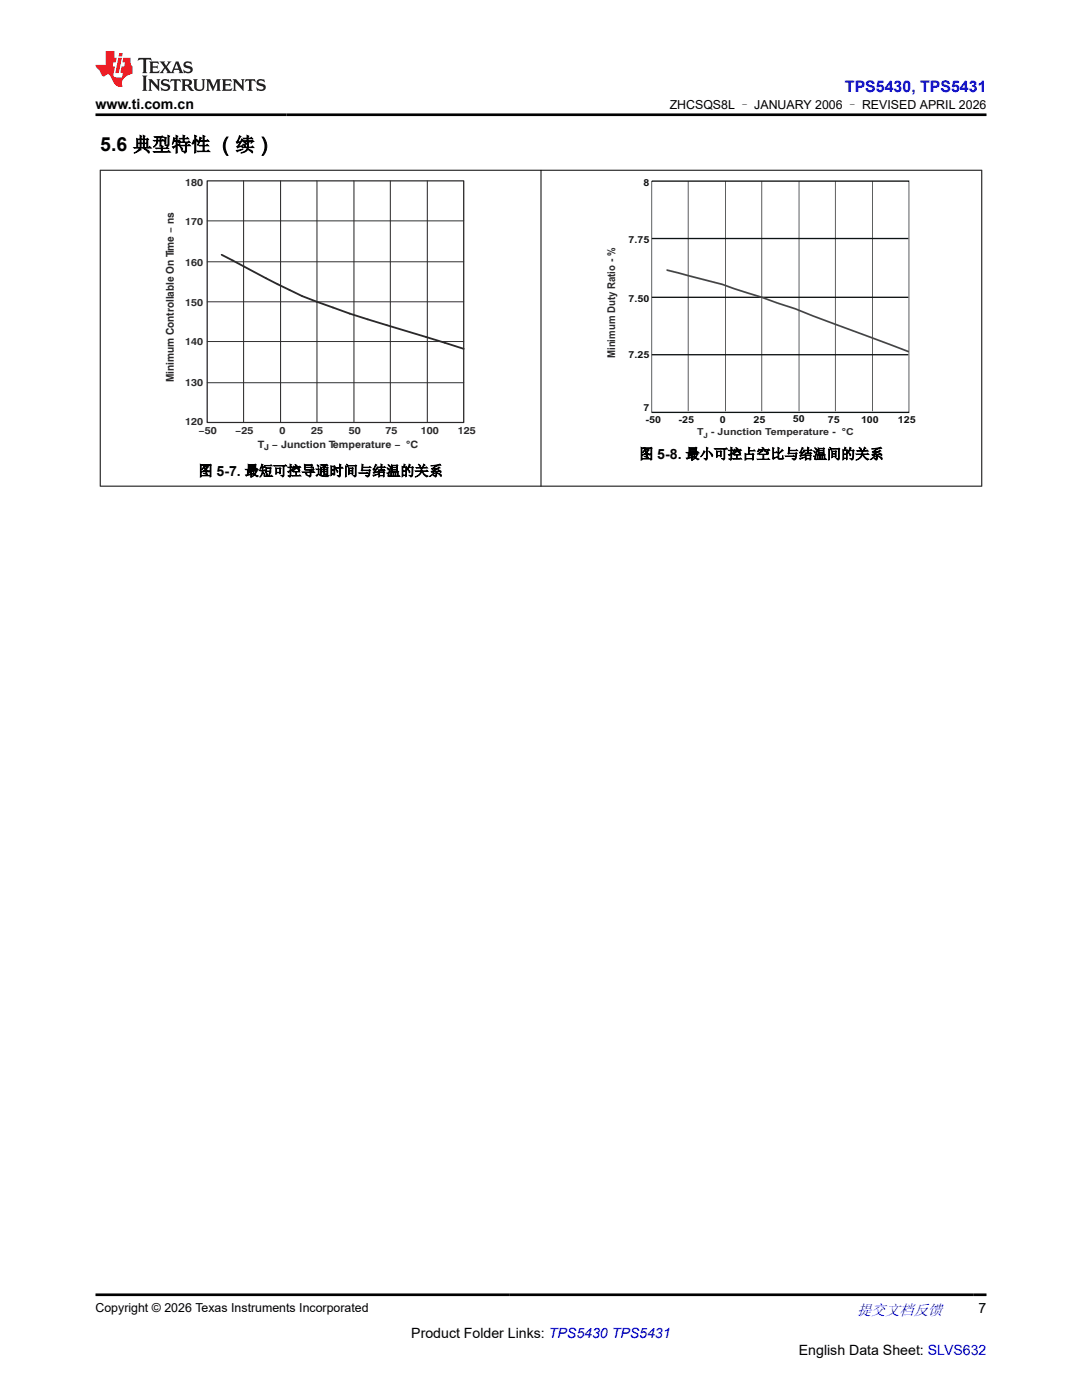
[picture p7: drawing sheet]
<svg xmlns="http://www.w3.org/2000/svg" width="216mm" height="279mm" viewBox="0 0 216 279" stroke-linecap="round" stroke-linejoin="round" font-family="sans-serif">
<defs><g id="words">
<text font-size="3.9" x="20" y="30.2">5.6 典型特性 （续）</text>
<text font-size="3.2" fill="#00f" x="168.6" y="18.3">TPS5430, TPS5431</text>
<text font-size="3" fill="#00f" x="171" y="262.4">提交文档反馈</text>
<g font-size="2.8">
<text x="19" y="21.7">www.ti.com.cn</text>
<text x="39.6" y="94.9">图 5-7. 最短可控导通时间与结温的关系</text>
<text x="127.5" y="91.6">图 5-8. 最小可控占空比与结温间的关系</text>
<text x="195.3" y="262.1">7</text>
<text x="82.1" y="266.9">Product Folder Links: TPS5430 TPS5431</text>
<text x="159.4" y="270.3">English Data Sheet: SLVS632</text>
</g>
<g font-size="2.5">
<text x="133.6" y="21.8">ZHCSQS8L – JANUARY 2006 – REVISED APRIL 2026</text>
<text x="19" y="261.8">Copyright © 2026 Texas Instruments Incorporated</text>
</g>
<g font-size="2.1" fill="#2b292a">
<text x="122.7" y="71.5" transform="rotate(-90 122.7 71.5)">Minimum Duty Ratio - %</text>
<text x="34.7" y="76.3" transform="rotate(-90 34.7 76.3)">Minimum Controllable On Time − ns</text>
</g>
<g font-size="2" fill="#2b292a">
<text x="37" y="37.1">180</text>
<text x="37" y="45">170</text>
<text x="37" y="53.2">160</text>
<text x="37" y="61">150</text>
<text x="37" y="68.9">140</text>
<text x="37" y="77.1">130</text>
<text x="37" y="84.9">120</text>
<text x="39.6" y="86.6">−50</text>
<text x="46.9" y="86.6">−25</text>
<text x="51.4" y="89.4">T</text>
<text x="54.3" y="89.4">− Junction Temperature − °C</text>
<text x="55.8" y="86.6">0</text>
<text x="62.1" y="86.6">25</text>
<text x="69.6" y="86.6">50</text>
<text x="76.9" y="86.6">75</text>
<text x="84" y="86.6">100</text>
<text x="91.4" y="86.6">125</text>
</g>
<g font-size="1.9" fill="#0d1413">
<text x="128.4" y="37.1">8</text>
<text x="125.4" y="48.6">7.75</text>
<text x="125.4" y="60.3">7.50</text>
<text x="125.4" y="71.4">7.25</text>
<text x="128.4" y="82.1">7</text>
<text x="128.8" y="84.4">-50</text>
<text x="135.4" y="84.4">-25</text>
<text x="143.7" y="84.4">0</text>
<text x="150.4" y="84.4">25</text>
<text x="158.2" y="84.3">50</text>
<text x="165.2" y="84.4">75</text>
<text x="171.8" y="84.4">100</text>
<text x="179.2" y="84.4">125</text>
</g>
<g font-size="1.9" fill="#2b292a">
<text x="139.1" y="86.8">T</text>
<text x="141.9" y="86.8">- Junction Temperature - °C</text>
</g>
<text font-size="1.6" fill="#2b292a" x="52.7" y="89.8">J</text>
<text font-size="1.4" fill="#2b292a" x="140.4" y="87.3">J</text>
</g></defs>
<path d="M41.3 36.1h51.2v48.2h-51.2z" fill="none" stroke="#2b292a" stroke-width=".25"/>
<path d="M48.6 36.1v48.2M56 36.1v48.2M63.2 36.1v48.2M70.6 36.1v48.2M77.9 36.1v48.2M85.3 36.1v48.2M41.3 52.2h51.2M41.3 44.1h51.2M41.3 76.4h51.2M41.3 68.2h51.2M41.3 60.2h51.2" fill="none" stroke="#2b292a" stroke-width=".2"/>
<path d="M44.2 50.8l8.8 4.7a94 94 0 0 0 13.4 5.9 354.3 354.3 0 0 0 22.3 7l3.8 1.2" fill="none" stroke="#2b292a" stroke-width=".37"/>
<path d="M130.1 36.1h51.3v46.2h-51.3z" fill-rule="evenodd" fill="#fff"/>
<path d="M130.1 36.1h51.3v46.2h-51.3zM137.3 36.1v46M144.7 36.1v46M152 36.1v46M159.4 36.1v46M166.7 36.1v46M174.1 36.1v46M130.1 59.3h51.2M130.1 47.6h51.2M130.1 70.8h51.2" fill="none" stroke="#0d1413" stroke-width=".2"/>
<path d="M133 53.9l4.5 1.1a79.9 79.9 0 0 1 11.7 3.5l9.5 3.1 22.7 8.6" fill="none" stroke="#424a4a" stroke-width=".26"/>
<path d="M19.9 34h176.1M20 33.9v63.2M107.9 33.9v63.2M195.9 33.9v63.2M19.9 97h176.1" fill="none" stroke="#000" stroke-width=".2"/>
<path d="M27.7 11.6l-.2 .5 .5-.2h.6v.1v2.2l-.2 .4h1l-.2-.4v-2.2v-.1h.5l.5 .2-.1-.5zM29.8 12.3l.2 .4v1.5l-.2 .4h1.9l.1-.6a1.08 1.08 0 0 1-1.3 .2v-.7h.6l.4 .2v-.7l-.4 .2h-.6v-.5l.2-.2a1 1 0 0 1 1 .3l-.1-.5zM31.8 12.3l1 1.1-1 1.2h.9l-.2-.2 .4-.8 .5 .8-.2 .2h1.6l-.2-.2 .1-.5h1l.1 .5-.1 .2h.9l-.2-.3-.8-2h-.5l-1 2.2-.8-1.1 .9-1.1h-.8l.2 .2-.5 .6-.3-.6 .1-.2zM35.2 12.7l.4 1h-.8zM36.8 12.4a.65 .65 0 0 0-.2 .7 .65 .65 0 0 0 .6 .5l.7 .1 .1 .3a.79 .79 0 0 1-.7 .4 .79 .79 0 0 1-.7-.5l.1 .7 .2-.1a.93 .93 0 0 0 1.1 .1 .93 .93 0 0 0 .4-1 1.46 1.46 0 0 0-1.2-.6l-.1-.3a1.09 1.09 0 0 1 1.2 .2l-.2-.6-.1 .1-.6-.2zM28.4 15.1l.2 .4v2.2l-.2 .4h1l-.2-.4v-2.2l.2-.4zM29.6 15.8l.2 .4v1.5l-.2 .4h.8l-.3-.4v-1.3l1.7 1.8v-2l.2-.4h-.8l.2 .2 .1 1.1-1.2-1.3zM32.3 15.9a.65 .65 0 0 0-.2 .8 .65 .65 0 0 0 .7 .4l.6 .2 .1 .2a.79 .79 0 0 1-.7 .4 .79 .79 0 0 1-.7-.5l.1 .7 .2-.1a.93 .93 0 0 0 1.1 .1 .93 .93 0 0 0 .4-.9 1.46 1.46 0 0 0-1.2-.6l-.1-.4a1.09 1.09 0 0 1 1.2 .2l-.2-.6-.1 .1-.6-.1zM34.1 15.8l-.1 .6a.63 .63 0 0 1 .7-.3l.1 1.6-.3 .4h1l-.2-.4v-1.6a.66 .66 0 0 1 .8 .3l-.1-.6zM36.2 15.8l.2 .4v1.5l-.2 .4h.9l-.2-.2v-.7h.5l.1 .2a.79 .79 0 0 0 1.2 .6l-1-.9a.61 .61 0 0 0 .6-.6 .61 .61 0 0 0-.5-.7zM36.9 16.1h.2a.47 .47 0 0 1 .5 .1 .47 .47 0 0 1 .1 .5l-.2 .1-.6 .1zM38.5 15.8l.2 .2a2.27 2.27 0 0 0 .4 2 1.04 1.04 0 0 0 1.7-.7v-1.3l.2-.2h-.8l.2 .4v1.1a.6 .6 0 0 1-.6 .6 .6 .6 0 0 1-.6-.6v-1.1l.3-.4zM41.1 15.8l.2 .4v1.5l-.2 .4h.7l-.2-.4v-1.4l.9 1.9 .8-1.9v1.4l-.2 .4h1l-.3-.4v-1.5l.3-.4h-.8l-.7 1.5-.7-1.5zM44.3 15.8l.2 .4v1.5l-.2 .4h1.9l.1-.6a1.09 1.09 0 0 1-1.3 .2v-.7h.6l.4 .2v-.6l-.4 .2h-.6v-.6l.2-.1a1.01 1.01 0 0 1 1 .3l-.1-.6zM46.4 15.8l.3 .4v1.5l-.3 .4h.8l-.2-.4v-1.3l1.6 1.8v-2l.2-.4h-.7l.2 .2v1.1l-1.2-1.3zM49 15.8l-.1 .6a.63 .63 0 0 1 .8-.3v1.6l-.3 .4h1l-.2-.4v-1.6a.66 .66 0 0 1 .8 .3l-.1-.6zM51.4 15.9a.65 .65 0 0 0-.2 .8 .65 .65 0 0 0 .6 .4l.6 .2 .2 .2a.79 .79 0 0 1-.8 .4 .79 .79 0 0 1-.6-.5l.1 .7 .2-.1a.93 .93 0 0 0 1 .1 .93 .93 0 0 0 .5-.9 1.46 1.46 0 0 0-1.3-.6l-.1-.4a1.09 1.09 0 0 1 1.3 .2l-.2-.6-.2 .1-.5-.1z" fill="#231f20"/>
<path d="M21.1 10.2v2.8h-2.1l.1 .3 .9 1a.95 .95 0 0 0 .9 .9 .59 .59 0 0 1 .6-.4 .59 .59 0 0 1 .5 .4l.4 .7a1.59 1.59 0 0 0 2.1 1.4 1.61 1.61 0 0 1 1-2.3l1-.3-.1-1.5a1.59 1.59 0 0 1-.4-1.7h-1.4l-.2 .9h.5l-.1 .9h-.5l-.2 1v.2l.4 .1-.2 .9h-.6a.73 .73 0 0 1-1.1-.7l.3-1.5h-.5l.2-.9h.5l.2-.9h-.5v-1.3zM23.6 11.5l-.6 3.1h.7l.6-3.1zM23.8 10.6l-.1 .6h.7l.1-.6z" fill="#ed1c24"/>
<path d="M19 22.9h177.8M19 258.4h177.8" fill="none" stroke="#000" stroke-width=".53"/>
<use href="#words"/>
</svg>
